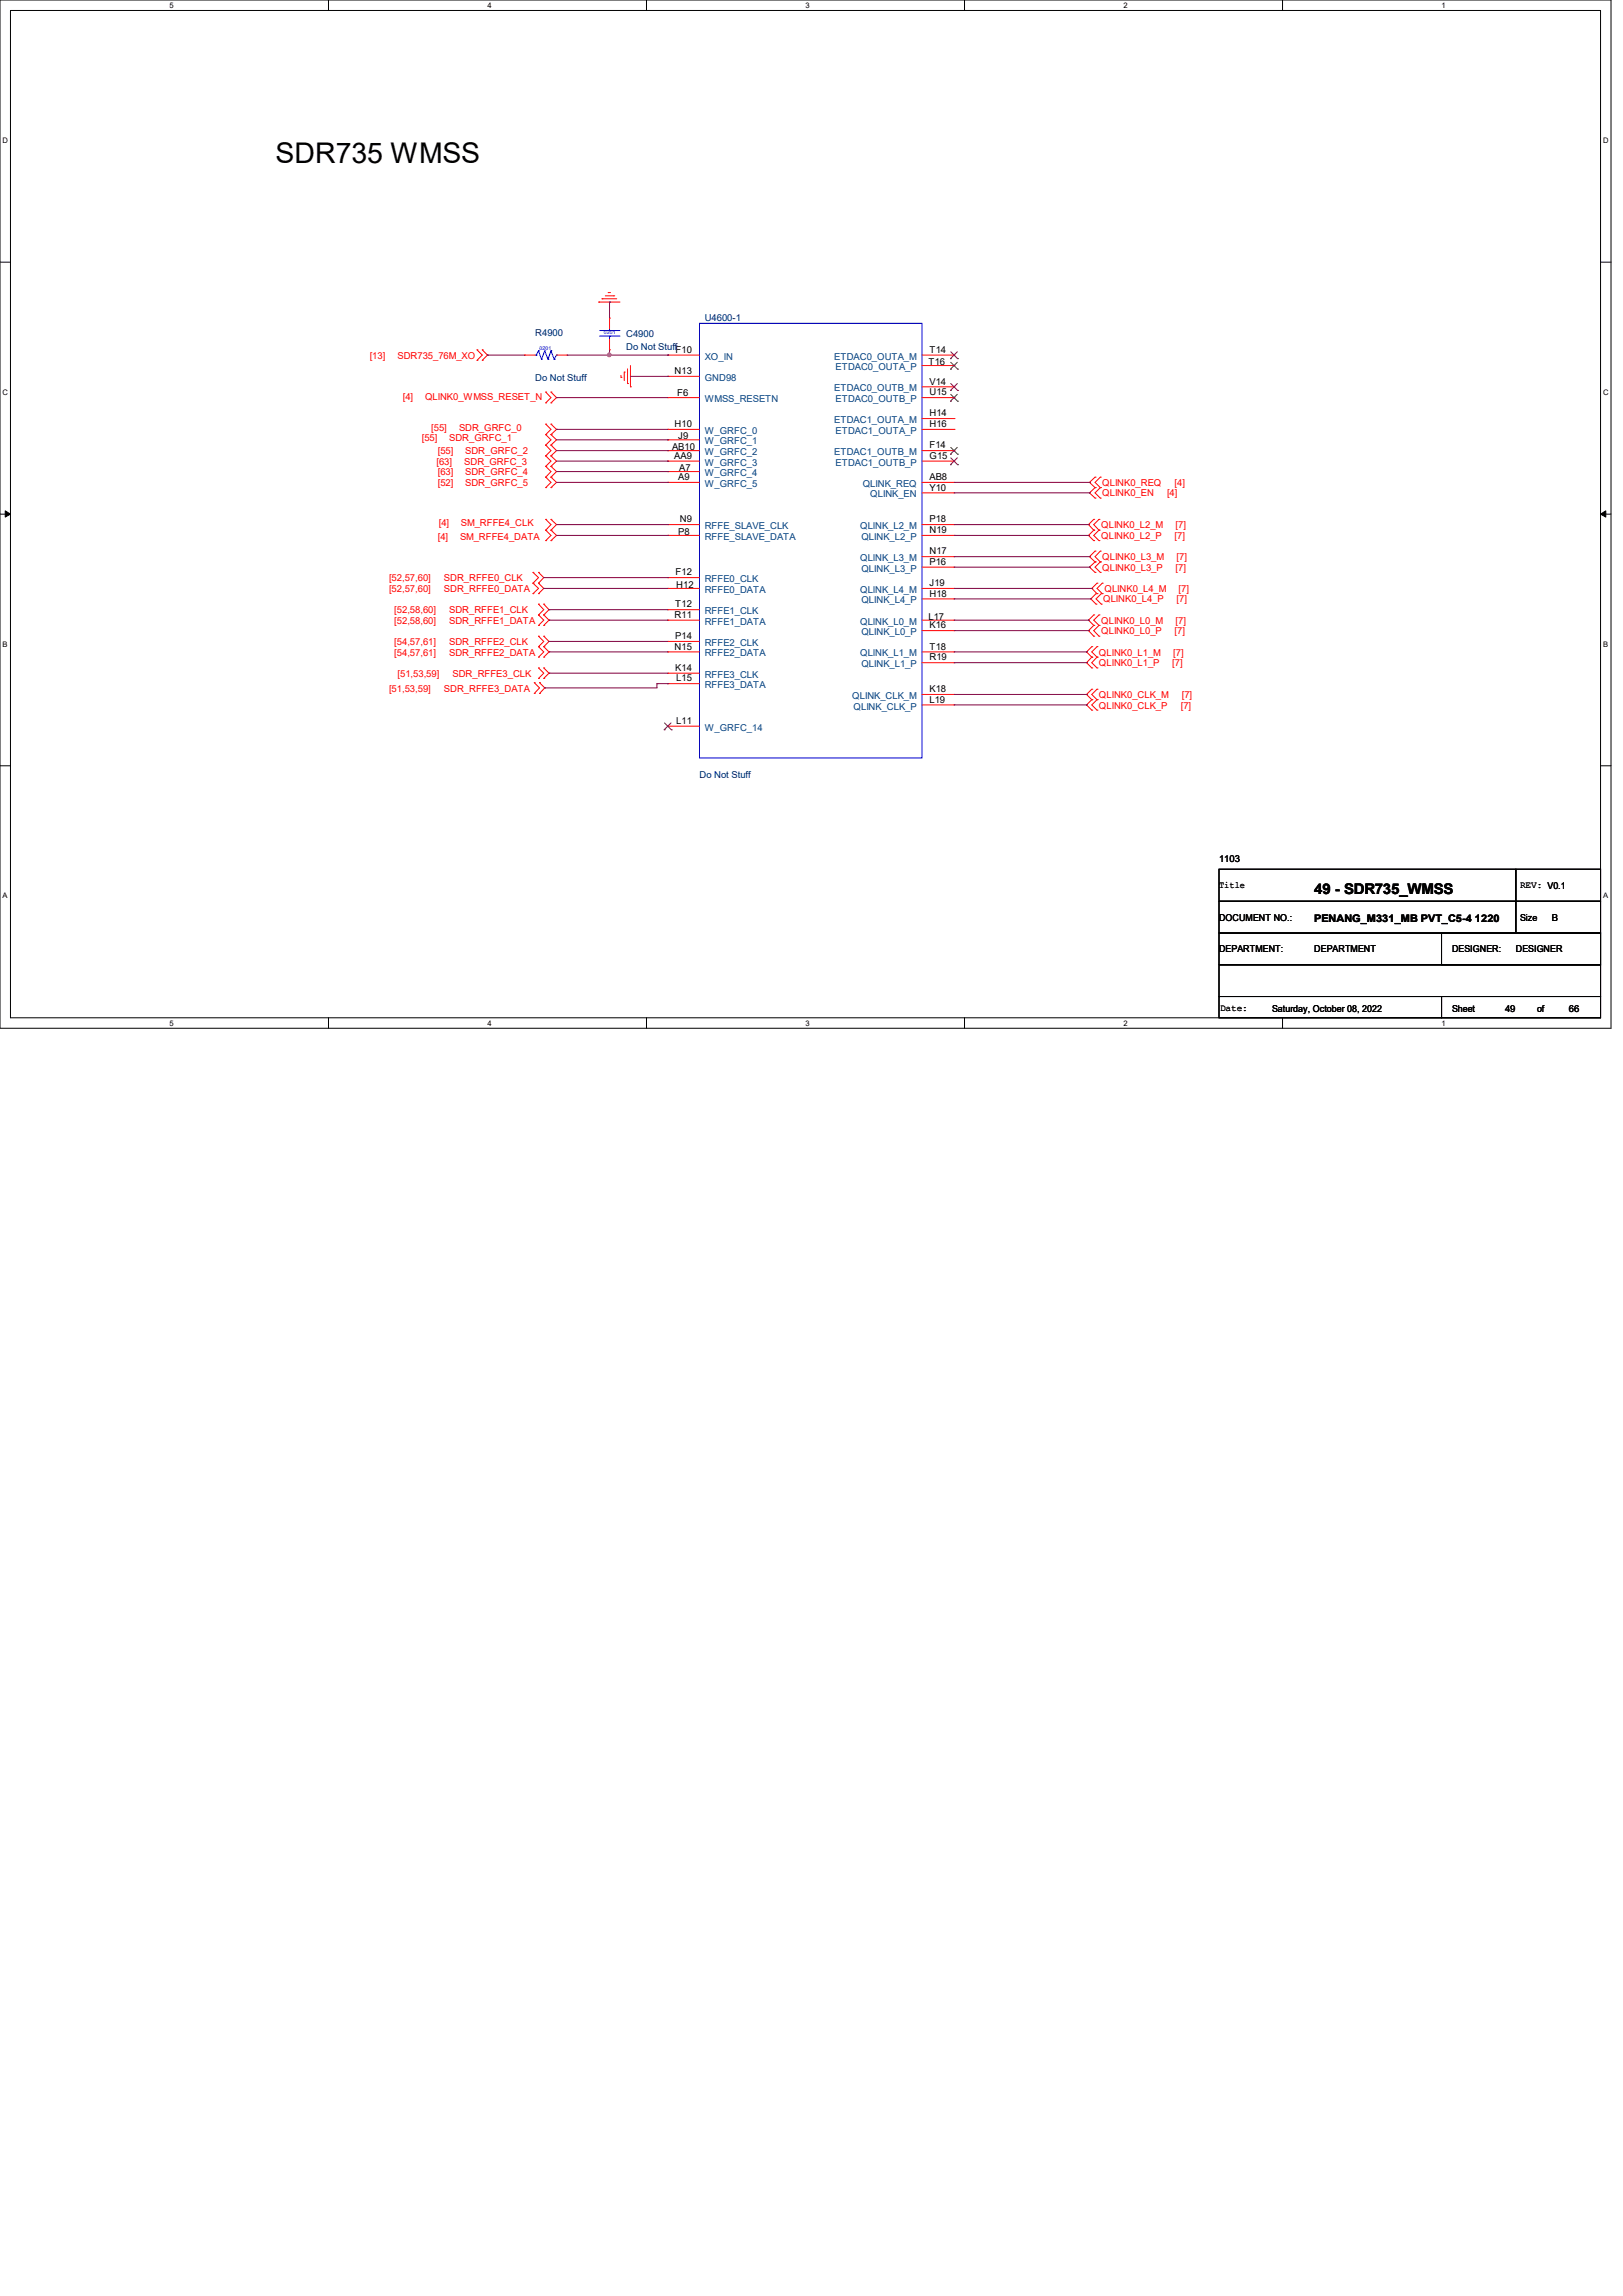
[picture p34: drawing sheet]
<svg xmlns="http://www.w3.org/2000/svg" width="210mm" height="297mm" viewBox="0 0 210 297" stroke-linecap="round" stroke-linejoin="round" font-family="sans-serif">
<defs><g id="words">
<text font-size="3.7" x="35.6" y="21.1">SDR735 WMSS</text>
<text font-size="1.9" x="170.1" y="115.6">49 - SDR735_WMSS</text>
<text font-size="1.4" x="170.1" y="119.2">PENANG_M331_MB PVT_C5-4 1220</text>
<g font-size="1.2" fill="#000080">
<text x="91.2" y="41.6">U4600-1</text>
<text x="69.3" y="43.5">R4900</text>
<text x="81" y="43.6">C4900</text>
<text x="81" y="45.3">Do Not Stuff</text>
<text x="69.3" y="49.3">Do Not Stuff</text>
<text x="90.5" y="100.6">Do Not Stuff</text>
</g>
<g font-size="1.2" fill="#f00">
<text x="47.8" y="46.4">[13]</text>
<text x="51.4" y="46.4">SDR735_76M_XO</text>
<text x="52.1" y="51.7">[4]</text>
<text x="55" y="51.7">QLINK0_WMSS_RESET_N</text>
<text x="54.6" y="57.1">[55]</text>
<text x="55.8" y="55.7">[55]</text>
<text x="56.6" y="58.7">[55]</text>
<text x="58.1" y="57.1">SDR_GRFC_1</text>
<text x="59.4" y="55.7">SDR_GRFC_0</text>
<text x="60.2" y="58.7">SDR_GRFC_2</text>
<text x="56.5" y="60.1">[63]</text>
<text x="56.6" y="61.5">[63]</text>
<text x="56.6" y="62.9">[52]</text>
<text x="60.1" y="60.1">SDR_GRFC_3</text>
<text x="60.2" y="61.5">SDR_GRFC_4</text>
<text x="60.2" y="62.9">SDR_GRFC_5</text>
<text x="142.6" y="62.9">QLINK0_REQ</text>
<text x="142.6" y="64.2">QLINK0_EN</text>
<text x="151" y="64.2">[4]</text>
<text x="152" y="62.9">[4]</text>
<text x="56.6" y="69.8">[4]</text>
<text x="56.8" y="68.1">[4]</text>
<text x="59.5" y="69.8">SM_RFFE4_DATA</text>
<text x="59.6" y="68.1">SM_RFFE4_CLK</text>
<text x="142.5" y="68.3">QLINK0_L2_M</text>
<text x="142.5" y="69.7">QLINK0_L2_P</text>
<text x="152" y="69.7">[7]</text>
<text x="152.1" y="68.3">[7]</text>
<text x="50.3" y="75.2">[52,57,60]</text>
<text x="50.3" y="76.6">[52,57,60]</text>
<text x="57.4" y="75.2">SDR_RFFE0_CLK</text>
<text x="57.4" y="76.6">SDR_RFFE0_DATA</text>
<text x="142.6" y="72.4">QLINK0_L3_M</text>
<text x="142.6" y="73.8">QLINK0_L3_P</text>
<text x="142.7" y="77.9">QLINK0_L4_P</text>
<text x="142.9" y="76.6">QLINK0_L4_M</text>
<text x="152.1" y="73.8">[7]</text>
<text x="152.2" y="72.4">[7]</text>
<text x="152.2" y="77.9">[7]</text>
<text x="152.5" y="76.6">[7]</text>
<text x="51" y="79.3">[52,58,60]</text>
<text x="51" y="80.7">[52,58,60]</text>
<text x="51" y="83.4">[54,57,61]</text>
<text x="58.1" y="79.3">SDR_RFFE1_CLK</text>
<text x="58.1" y="80.7">SDR_RFFE1_DATA</text>
<text x="58.1" y="83.4">SDR_RFFE2_CLK</text>
<text x="142.5" y="80.7">QLINK0_L0_M</text>
<text x="142.5" y="82">QLINK0_L0_P</text>
<text x="152" y="82">[7]</text>
<text x="152.1" y="80.7">[7]</text>
<text x="50.3" y="89.6">[51,53,59]</text>
<text x="51" y="84.8">[54,57,61]</text>
<text x="51.4" y="87.5">[51,53,59]</text>
<text x="57.4" y="89.6">SDR_RFFE3_DATA</text>
<text x="58.1" y="84.8">SDR_RFFE2_DATA</text>
<text x="58.5" y="87.5">SDR_RFFE3_CLK</text>
<text x="142.2" y="84.8">QLINK0_L1_M</text>
<text x="142.2" y="86.1">QLINK0_L1_P</text>
<text x="151.7" y="86.1">[7]</text>
<text x="151.8" y="84.8">[7]</text>
<text x="142.2" y="90.3">QLINK0_CLK_M</text>
<text x="142.2" y="91.7">QLINK0_CLK_P</text>
<text x="152.8" y="91.7">[7]</text>
<text x="152.9" y="90.3">[7]</text>
</g>
<g font-size="1.2">
<text x="87.4" y="45.6">F10</text>
<text x="120.1" y="47.2">T16</text>
<text x="120.3" y="45.6">T14</text>
<text x="87.3" y="48.4">N13</text>
<text x="87.6" y="51.2">F6</text>
<text x="120.3" y="49.7">V14</text>
<text x="120.3" y="53.8">H14</text>
<text x="120.3" y="51.1">U15</text>
<text x="87" y="58.2">AB10</text>
<text x="87.2" y="59.4">AA9</text>
<text x="87.3" y="55.2">H10</text>
<text x="87.8" y="56.8">J9</text>
<text x="120.3" y="58">F14</text>
<text x="120.3" y="55.2">H16</text>
<text x="120.3" y="59.4">G15</text>
<text x="87.8" y="62.1">A9</text>
<text x="87.9" y="60.9">A7</text>
<text x="120.3" y="62.1">AB8</text>
<text x="120.3" y="63.5">Y10</text>
<text x="87.8" y="69.2">P8</text>
<text x="88" y="67.6">N9</text>
<text x="120.3" y="69">N19</text>
<text x="120.3" y="67.6">P18</text>
<text x="120.3" y="71.7">N17</text>
<text x="87.4" y="74.4">F12</text>
<text x="87.5" y="76">H12</text>
<text x="120.3" y="73.1">P16</text>
<text x="120.3" y="77.2">H18</text>
<text x="120.3" y="75.8">J19</text>
<text x="87.3" y="79.9">R11</text>
<text x="87.4" y="78.6">T12</text>
<text x="87.4" y="82.7">P14</text>
<text x="120.1" y="80.3">L17</text>
<text x="120.3" y="81.3">K16</text>
<text x="87.3" y="84">N15</text>
<text x="87.4" y="86.8">K14</text>
<text x="87.5" y="88.1">L15</text>
<text x="120.3" y="85.4">R19</text>
<text x="120.3" y="84">T18</text>
<text x="120.3" y="89.5">K18</text>
<text x="87.5" y="93.6">L11</text>
<text x="120.3" y="90.9">L19</text>
<text x="157.7" y="111.5">1103</text>
<text x="157.7" y="114.9">Title</text>
<text x="157.7" y="119.1">DOCUMENT NO.:</text>
<text x="196.7" y="119.1">Size</text>
<text x="196.7" y="114.9">REV: V0.1</text>
<text x="200.8" y="119.1">B</text>
<text x="157.7" y="123.2">DEPARTMENT:</text>
<text x="170.1" y="123.2">DEPARTMENT</text>
<text x="187.9" y="123.2">DESIGNER:</text>
<text x="196.1" y="123.2">DESIGNER</text>
<text x="157.9" y="130.8">Date:</text>
<text x="164.6" y="130.9">Saturday, October 08, 2022</text>
<text x="187.9" y="130.9">Sheet</text>
<text x="194.7" y="130.9">49</text>
<text x="198.9" y="130.9">of</text>
<text x="203" y="130.9">66</text>
</g>
<g font-size="1.2" fill="#004080">
<text x="91.2" y="46.5">XO_IN</text>
<text x="107.9" y="46.5">ETDAC0_OUTA_M</text>
<text x="108.1" y="47.9">ETDAC0_OUTA_P</text>
<text x="91.2" y="49.3">GND98</text>
<text x="91.2" y="52">WMSS_RESETN</text>
<text x="107.9" y="50.6">ETDAC0_OUTB_M</text>
<text x="108.1" y="52">ETDAC0_OUTB_P</text>
<text x="91.2" y="56.1">W_GRFC_0</text>
<text x="91.2" y="57.5">W_GRFC_1</text>
<text x="91.2" y="58.9">W_GRFC_2</text>
<text x="107.9" y="54.7">ETDAC1_OUTA_M</text>
<text x="107.9" y="58.9">ETDAC1_OUTB_M</text>
<text x="108.1" y="56.1">ETDAC1_OUTA_P</text>
<text x="91.2" y="60.2">W_GRFC_3</text>
<text x="91.2" y="61.6">W_GRFC_4</text>
<text x="91.2" y="63">W_GRFC_5</text>
<text x="108.1" y="60.2">ETDAC1_OUTB_P</text>
<text x="111.6" y="63">QLINK_REQ</text>
<text x="112.6" y="64.3">QLINK_EN</text>
<text x="91.2" y="68.5">RFFE_SLAVE_CLK</text>
<text x="91.2" y="69.8">RFFE_SLAVE_DATA</text>
<text x="111.3" y="68.5">QLINK_L2_M</text>
<text x="111.5" y="69.8">QLINK_L2_P</text>
<text x="91.2" y="75.3">RFFE0_CLK</text>
<text x="91.2" y="76.7">RFFE0_DATA</text>
<text x="111.3" y="72.6">QLINK_L3_M</text>
<text x="111.3" y="76.7">QLINK_L4_M</text>
<text x="111.5" y="74">QLINK_L3_P</text>
<text x="91.2" y="79.5">RFFE1_CLK</text>
<text x="91.2" y="80.8">RFFE1_DATA</text>
<text x="91.2" y="83.6">RFFE2_CLK</text>
<text x="111.3" y="80.8">QLINK_L0_M</text>
<text x="111.5" y="78.1">QLINK_L4_P</text>
<text x="111.5" y="82.2">QLINK_L0_P</text>
<text x="91.2" y="84.9">RFFE2_DATA</text>
<text x="91.2" y="87.7">RFFE3_CLK</text>
<text x="91.2" y="89">RFFE3_DATA</text>
<text x="111.3" y="84.9">QLINK_L1_M</text>
<text x="111.5" y="86.3">QLINK_L1_P</text>
<text x="91.2" y="94.5">W_GRFC_14</text>
<text x="110.3" y="90.4">QLINK_CLK_M</text>
<text x="110.4" y="91.8">QLINK_CLK_P</text>
</g>
<g font-size="1">
<text x="21.9" y="1">5</text>
<text x="63.1" y="1">4</text>
<text x="104.2" y="1">3</text>
<text x="145.4" y="1">2</text>
<text x="186.5" y="1">1</text>
<text x=".3" y="18.5">D</text>
<text x="207.4" y="18.5">D</text>
<text x=".3" y="51.1">C</text>
<text x="207.4" y="51.1">C</text>
<text x=".3" y="83.7">B</text>
<text x="207.4" y="83.7">B</text>
<text x=".3" y="116.2">A</text>
<text x="207.4" y="116.2">A</text>
<text x="21.9" y="132.7">5</text>
<text x="63.1" y="132.7">4</text>
<text x="104.2" y="132.7">3</text>
<text x="145.4" y="132.7">2</text>
<text x="186.5" y="132.7">1</text>
</g>
<g font-size=".7" fill="#00f">
<text x="69.8" y="45.2">0201</text>
<text x="78.1" y="43.3">0201</text>
</g>
</g></defs>
<g fill="none" stroke="#000" stroke-width=".13">
<path d="M0 0h208.4v133h-208.4zM1.4 1.4h205.7v130.3h-205.7zM42.5 0v1.4M83.7 0v1.4M124.8 0v1.4M165.9 0v1.4M0 33.9h1.4M207.1 33.9h1.3M0 66.5h1.4M.7 66.1l.7 .4-.7 .4zM207.1 66.5l.7-.4v.8zM207.1 66.5h1.3"/>
<path d="M0 99.1h1.4M207.1 99.1h1.3M157.7 112.4h38.4v4.2h-38.4zM157.7 116.6h38.4v4.1h-38.4zM196.1 112.4h11v4.2h-11zM196.1 116.6h11v4.1h-11zM42.5 131.7v1.3M83.7 131.7v1.3M124.8 131.7v1.3M157.7 128.9h28.8v2.8h-28.8zM157.7 124.8h49.4v4.1h-49.4zM157.7 120.7h49.4v4.1h-49.4z"/>
<path d="M165.9 131.7v1.3M186.5 128.9h20.6v2.8h-20.6zM186.5 120.7h20.6v4.1h-20.6z"/>
</g>
<path d="M.7 66.1l.7 .4-.7 .4zM207.1 66.5l.7-.4v.8z" fill="#000"/>
<g fill="none" stroke="#f00" stroke-width=".13">
<path d="M77.5 39.1h2.7M77.5 39.1h.1M77.9 38.7h1.9M77.9 38.7h.1M78.3 38.3h1.1M78.7 37.8h.3M78.7 37.8h.1M79.4 38.3h.1M61.7 45.3l.7 .6-.7 .7M61.7 46.6h.1M61.7 45.3h.1M62.4 45.3l.7 .6-.7 .7"/>
<path d="M62.4 45.3h.1M62.4 46.6h.1M67.9 45.9h.1M67.9 45.9h1.4M70.6 50.7l.7 .7-.7 .7M70.6 57.6l.7 .7-.7 .7M70.6 59l.7 .6-.7 .7M70.6 54.9l.7 .6-.7 .7M70.6 56.2l.7 .7-.7 .7M70.6 52.1h.1M70.6 50.7h.1M70.6 59h.1"/>
<path d="M70.6 57.6h.1M70.6 56.2h.1M70.6 54.9h.1M71.3 50.7l.7 .7-.7 .7M71.3 57.6l.7 .7-.7 .7M71.3 59l.7 .6-.7 .7M71.3 54.9l.7 .6-.7 .7M71.3 56.2l.7 .7-.7 .7M71.3 50.7h.1M71.3 52.1h.1M71.3 57.6h.1M71.3 59h.1"/>
<path d="M71.3 54.9h.1M71.3 56.2h.1M72 45.9h1.4M73.4 45.9h.1M78.9 41.1h.1M78.9 45.3h.1M78.9 41.1v1.4M78.9 43.9v1.4M80.3 48.8h.1M80.3 48.6v.2M80.8 48.1h.1M80.8 48.1v1.1"/>
<path d="M81.2 49.6h.1M81.2 47.7v1.9M81.6 50h.1M81.6 47.3v2.7M86.4 45.9h4.1M86.4 48.7h4.1M86.4 51.4h4.1M86.4 55.5h4.1M86.4 56.9h4.1M86.4 58.3h4.1M86.4 59.6h4.1M86.4 45.9h.1"/>
<path d="M86.4 48.7h.1M86.4 51.4h.1M86.4 55.5h.1M86.4 56.9h.1M86.4 58.3h.1M86.4 59.6h.1M119.3 45.9h4.1M119.3 51.4h4.1M119.3 55.5h4.1M119.3 58.3h4.1M119.3 59.6h4.1M119.3 47.3h4.1"/>
<path d="M119.3 50h4.1M119.3 54.1h4.1M123.4 45.9h.1M123.4 47.3h.1M123.4 50h.1M123.4 51.4h.1M123.4 54.1h.1M123.4 55.5h.1M123.4 58.3h.1M123.4 59.6h.1M69 75.4h.1M69 74h.1"/>
<path d="M69 76.8h.1M69 74l.7 .7-.7 .7M69 75.4l.7 .7-.7 .7M69.7 74l.7 .7-.7 .7M69.7 75.4l.7 .7-.7 .7M69.7 78.1l.7 .8-.7 .6M69.7 79.5l.7 .7-.7 .7M69.7 74h.1M69.7 75.4h.1M69.7 76.8h.1M69.7 79.5h.1M69.7 78.1h.1"/>
<path d="M70.4 78.1l.6 .8-.6 .6M70.4 79.5l.6 .7-.6 .7M70.4 78.1h.1M70.4 79.5h.1M70.6 60.3l.7 .7-.7 .7M70.6 61.7l.7 .7-.7 .7M70.6 67.2l.7 .7-.7 .7M70.6 68.6l.7 .7-.7 .6M70.6 60.3h.1M70.6 61.7h.1M70.6 63.1h.1M70.6 68.6h.1"/>
<path d="M70.6 67.2h.1M70.6 69.9h.1M71.3 60.3l.7 .7-.7 .7M71.3 61.7l.7 .7-.7 .7M71.3 67.2l.7 .7-.7 .7M71.3 68.6l.7 .7-.7 .6M71.3 60.3h.1M71.3 61.7h.1M71.3 63.1h.1M71.3 67.2h.1M71.3 68.6h.1M71.3 69.9h.1"/>
<path d="M86.4 61h4.1M86.4 62.4h4.1M86.4 67.9h4.1M86.4 69.3h4.1M86.4 74.7h4.1M86.4 76.1h4.1M86.4 78.9h4.1M86.4 61h.1M86.4 62.4h.1M86.4 67.9h.1M86.4 69.3h.1M86.4 74.7h.1"/>
<path d="M86.4 76.1h.1M86.4 78.9h.1M119.3 62.4h4.1M119.3 67.9h4.1M119.3 69.3h4.1M119.3 76.1h4.1M119.3 63.8h4.1M119.3 72h4.1M119.3 73.4h4.1M119.3 77.5h4.1M123.4 62.4h.1M123.4 63.8h.1"/>
<path d="M123.4 67.9h.1M123.4 69.3h.1M123.4 72h.1M123.4 73.4h.1M123.4 76.1h.1M123.4 77.5h.1M141.5 67.2l-.7 .7 .7 .7M141.5 68.6l-.7 .7 .7 .6M141.5 79.5l-.7 .7 .7 .7M141.5 67.2h.1M141.5 68.6h.1M141.5 69.9h.1"/>
<path d="M141.5 79.5h.1M141.7 61.7l-.7 .7 .7 .7M141.7 63.1l-.7 .7 .7 .6M141.7 71.3l-.7 .7 .7 .7M141.7 72.7l-.7 .7 .7 .6M141.7 61.7h.1M141.7 63.1h.1M141.7 64.4h.1M141.7 71.3h.1M141.7 72.7h.1M141.7 74h.1M141.8 76.8l-.7 .7 .7 .6"/>
<path d="M141.8 76.8h.1M141.8 78.1h.1M141.9 75.4h.1M141.9 76.8h.1M141.9 75.4l-.6 .7 .6 .7M142.2 68.6h.1M142.2 67.2h.1M142.2 69.9h.1M142.2 79.5h.1M142.2 67.2l-.7 .7 .7 .7M142.2 68.6l-.7 .7 .7 .6M142.2 79.5l-.7 .7 .7 .7"/>
<path d="M142.4 63.1h.1M142.4 61.7h.1M142.4 64.4h.1M142.4 72.7h.1M142.4 71.3h.1M142.4 74h.1M142.4 61.7l-.7 .7 .7 .7M142.4 63.1l-.7 .7 .7 .6M142.4 71.3l-.7 .7 .7 .7M142.4 72.7l-.7 .7 .7 .6M142.5 76.8l-.7 .7 .7 .6M142.5 78.1h.1"/>
<path d="M142.5 76.8h.1M142.6 75.4l-.7 .7 .7 .7M142.6 76.8h.1M142.6 75.4h.1M69.1 88.3l.7 .7-.7 .7M69.1 89.7h.1M69.1 88.3h.1M69.7 82.3l.7 .7-.7 .7M69.7 83.7l.7 .6-.7 .7M69.7 86.4l.7 .7-.7 .7M69.7 80.9h.1M69.7 83.7h.1"/>
<path d="M69.7 82.3h.1M69.7 85h.1M69.7 87.8h.1M69.7 86.4h.1M69.8 88.3l.7 .7-.7 .7M69.8 88.3h.1M69.8 89.7h.1M70.4 82.3l.6 .7-.6 .7M70.4 83.7l.6 .6-.6 .7M70.4 86.4l.6 .7-.6 .7M70.4 80.9h.1M70.4 82.3h.1"/>
<path d="M70.4 83.7h.1M70.4 85h.1M70.4 86.4h.1M70.4 87.8h.1M86.4 80.2h4.1M86.4 83h4.1M86.4 84.3h4.1M86.4 87.1h4.1M86.4 88.4h4.1M86.4 93.9h4.1M86.4 80.2h.1M86.4 83h.1"/>
<path d="M86.4 84.3h.1M86.4 87.1h.1M86.4 88.4h.1M86.4 93.9h.1M119.3 80.2h4.1M119.3 84.3h4.1M119.3 81.6h4.1M119.3 85.7h4.1M119.3 89.8h4.1M119.3 91.2h4.1M123.4 80.2h.1M123.4 81.6h.1"/>
<path d="M123.4 84.3h.1M123.4 85.7h.1M123.4 89.8h.1M123.4 91.2h.1M141.3 83.7l-.7 .6 .7 .7M141.3 85l-.7 .7 .7 .7M141.3 89.2l-.7 .6 .7 .7M141.3 90.5l-.7 .7 .7 .7M141.3 83.7h.1M141.3 85h.1M141.3 86.4h.1M141.3 89.2h.1"/>
<path d="M141.3 90.5h.1M141.3 91.9h.1M141.5 80.9l-.7 .7 .7 .7M141.5 80.9h.1M141.5 82.3h.1M141.9 85h.1M141.9 83.7h.1M141.9 86.4h.1M141.9 90.5h.1M141.9 89.2h.1M141.9 91.9h.1M141.9 83.7l-.6 .6 .6 .7"/>
<path d="M141.9 85l-.6 .7 .6 .7M141.9 89.2l-.6 .6 .6 .7M141.9 90.5l-.6 .7 .6 .7M142.2 80.9h.1M142.2 82.3h.1M142.2 80.9l-.7 .7 .7 .7"/>
</g>
<g fill="none" stroke="#00f" stroke-width=".13">
<path d="M69.3 45.9h.1M69.4 45.9h.1M69.7 45.4l-.3 .5M69.7 45.4h.1M69.7 45.4l.4 1.1M70.1 46.5h.1M70.5 45.4h.1M70.5 45.4l.4 1.1M70.5 45.4l-.4 1.1M70.9 46.5h.1M71.3 45.4l-.4 1.1M71.3 45.4h.1"/>
<path d="M71.3 45.4l.4 1.1M71.7 46.5h.1M72 45.9h.1M72 45.9l-.3 .6M77.6 43.5h2.5M77.6 42.8h2.5M78.9 42.8h.1M78.9 43.5h.1M78.9 42.5v.3M78.9 43.5v.4M80.1 43.5h.1M80.1 42.8h.1"/>
<path d="M90.5 41.8h28.8v56.2h-28.8z"/>
</g>
<g fill="none" stroke="#804000" stroke-width=".13">
<path d="M123 46.4h.1M123 47.8h.1M123 50.5h.1M123 51.9h.1M123 58.8h.1M123 45.5l.9 .9M123 46.9l.9 .9M123 49.6l.9 .9M123 51l.9 .9M123 57.9l.9 .9M123 59.2l.9 .9M123.9 45.5l-.9 .9"/>
<path d="M123.9 46.9l-.9 .9M123.9 49.6l-.9 .9M123.9 51l-.9 .9M123.9 57.9l-.9 .9M123.9 59.2l-.9 .9M123.9 46.4h.1M123.9 47.8h.1M123.9 50.5h.1M123.9 51.9h.1M123.9 58.8h.1M123 60.1h.1M123.9 60.1h.1"/>
<path d="M85.9 94.4h.1M86 93.5l.9 .9M86.8 93.5l-.9 .9M86.9 94.4h.1"/>
</g>
<g fill="none" stroke="#800040" stroke-width=".13">
<path d="M78.9 39.1h.1M78.9 39.1v2M63.1 45.9h4.8M63.1 45.9h.1M72 51.4h.1M72 55.5h.1M72 58.3h14.4M72 59.6h14.4M72 56.9h14.4M72 51.4h14.4M72 55.5h14.4M73.4 45.9h13"/>
<path d="M78.9 45.9h.1M78.9 45.3v.6M81.6 48.7h4.8M86.4 48.7h.1M86.4 58.3h.1M86.4 59.6h.1M86.4 56.9h.1M86.4 45.9h.1M72 61h14.4M72 62.4h14.4M72 67.9h14.4M72 69.3h14.4"/>
<path d="M86.4 61h.1M86.4 62.4h.1M86.4 67.9h.1M86.4 69.3h.1M123.4 62.4h17.6M123.4 63.8h17.6M123.4 67.9h17.4M123.4 69.3h17.4M123.4 72h17.6M123.4 73.4h17.6M123.4 76.1h17.9M123.4 77.5h17.7"/>
<path d="M140.8 67.9h.1M140.8 69.3h.1M141 62.4h.1M141 63.8h.1M141 72h.1M141 73.4h.1M141.1 77.5h.1M141.3 76.1h.1M123.4 80.2h17.4M123.4 81.6h17.4M123.4 84.3h17.2M123.4 85.7h17.2"/>
<path d="M123.4 89.8h17.2M123.4 91.2h17.2M140.6 84.3h.1M140.6 85.7h.1M140.6 89.8h.1M140.6 91.2h.1M140.8 80.2h.1M140.8 81.6h.1"/>
</g>
<circle cx="78.8" cy="45.9" r=".24" fill="#f0f"/>
<circle cx="78.8" cy="45.9" r=".24" fill="none" stroke="#f0f" stroke-width=".13"/>
<g fill="none" stroke="#800040" stroke-width=".13">
<path d="M70.4 76.1h16M70.4 76.1h.1M70.4 74.7h16M71 78.9h15.4M71 78.9h.1M86.4 74.7h.1M70.5 89h.1M71 80.2h15.4M71 83h15.4M71 84.3h15.4M71 87.1h15.4M71 80.2h.1"/>
<path d="M71 83h.1M71 84.3h.1M71 87.1h.1M85 88.4h.1M85 88.4v.6h-14.5M85 88.4h1.4M86.4 88.4h.1"/>
</g>
<circle cx="78.8" cy="45.9" r=".24" fill="#f0f"/>
<circle cx="78.8" cy="45.9" r=".24" fill="none" stroke="#f0f" stroke-width=".13"/>
<use href="#words"/>
</svg>
